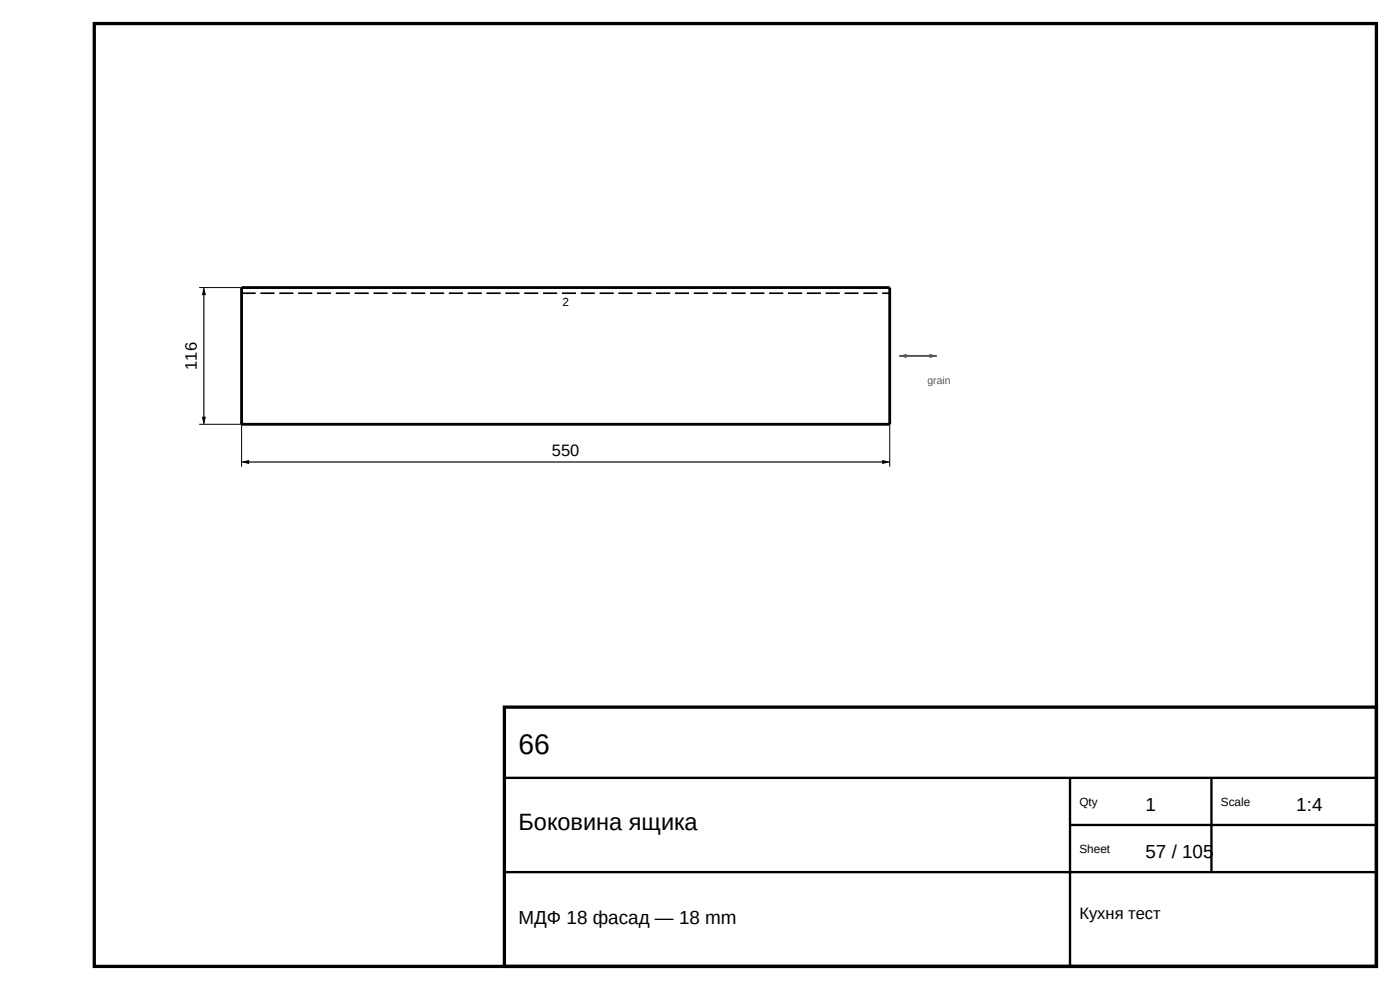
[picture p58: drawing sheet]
<svg xmlns="http://www.w3.org/2000/svg" width="297mm" height="210mm" viewBox="0 0 297 210" stroke-linecap="round" stroke-linejoin="round" font-family="sans-serif">
<defs><g id="words">
<text font-size="6" x="110" y="160">66</text>
<text font-size="5" x="110" y="176">Боковина ящика</text>
<g font-size="4">
<text x="243" y="172">1</text>
<text x="275" y="172">1:4</text>
<text x="243" y="182">57 / 105</text>
<text x="110" y="196">МДФ 18 фасад — 18 mm</text>
</g>
<g font-size="3.5">
<text x="41.8" y="78.4" transform="rotate(-90 41.8 78.4)">116</text>
<text x="117.1" y="96.8">550</text>
<text x="229" y="195">Кухня тест</text>
</g>
<g font-size="2.5">
<text x="119.3" y="65">2</text>
<text x="229" y="171">Qty</text>
<text x="259" y="171">Scale</text>
<text x="229" y="181">Sheet</text>
</g>
<text font-size="2.2" fill="#555" x="196.8" y="81.5">grain</text>
</g></defs>
<path d="M20 5h272v200h-272zM107 150h185v55h-185z" fill="none" stroke="#000" stroke-width=".7" stroke-linecap="butt"/>
<path d="M107 165h185M227 165v40M227 175h65M257 165v20M107 185h185" fill="none" stroke="#000" stroke-width=".5"/>
<path d="M51.3 61h137.5v29h-137.5z" fill="none" stroke="#000" stroke-width=".6"/>
<path d="M51.3 62.2h137.5" fill="none" stroke="#000" stroke-width=".35" stroke-dasharray="3 1" stroke-linecap="butt"/>
<path d="M42.2 61h9.1M42.2 90h9.1v9M188.8 90v9" fill="none" stroke="#000" stroke-width=".21"/>
<path d="M43.3 61v29M51.3 98h137.5" fill="none" stroke="#000" stroke-width=".25"/>
<path d="M43.3 61l.4 1.6h-.9zM42.8 88.4h.9l-.4 1.6zM51.3 98l1.5-.4v.8zM187.1 97.6l1.7 .4-1.7 .4z" fill="#000"/>
<path d="M190.8 75.5h8" fill="none" stroke="#555" stroke-width=".4"/>
<g fill="#555">
<path d="M190.8 75.5l1.5-.5v.9z"/>
<path d="M197.1 75l1.7 .5-1.7 .4z"/>
</g>
<use href="#words"/>
</svg>
